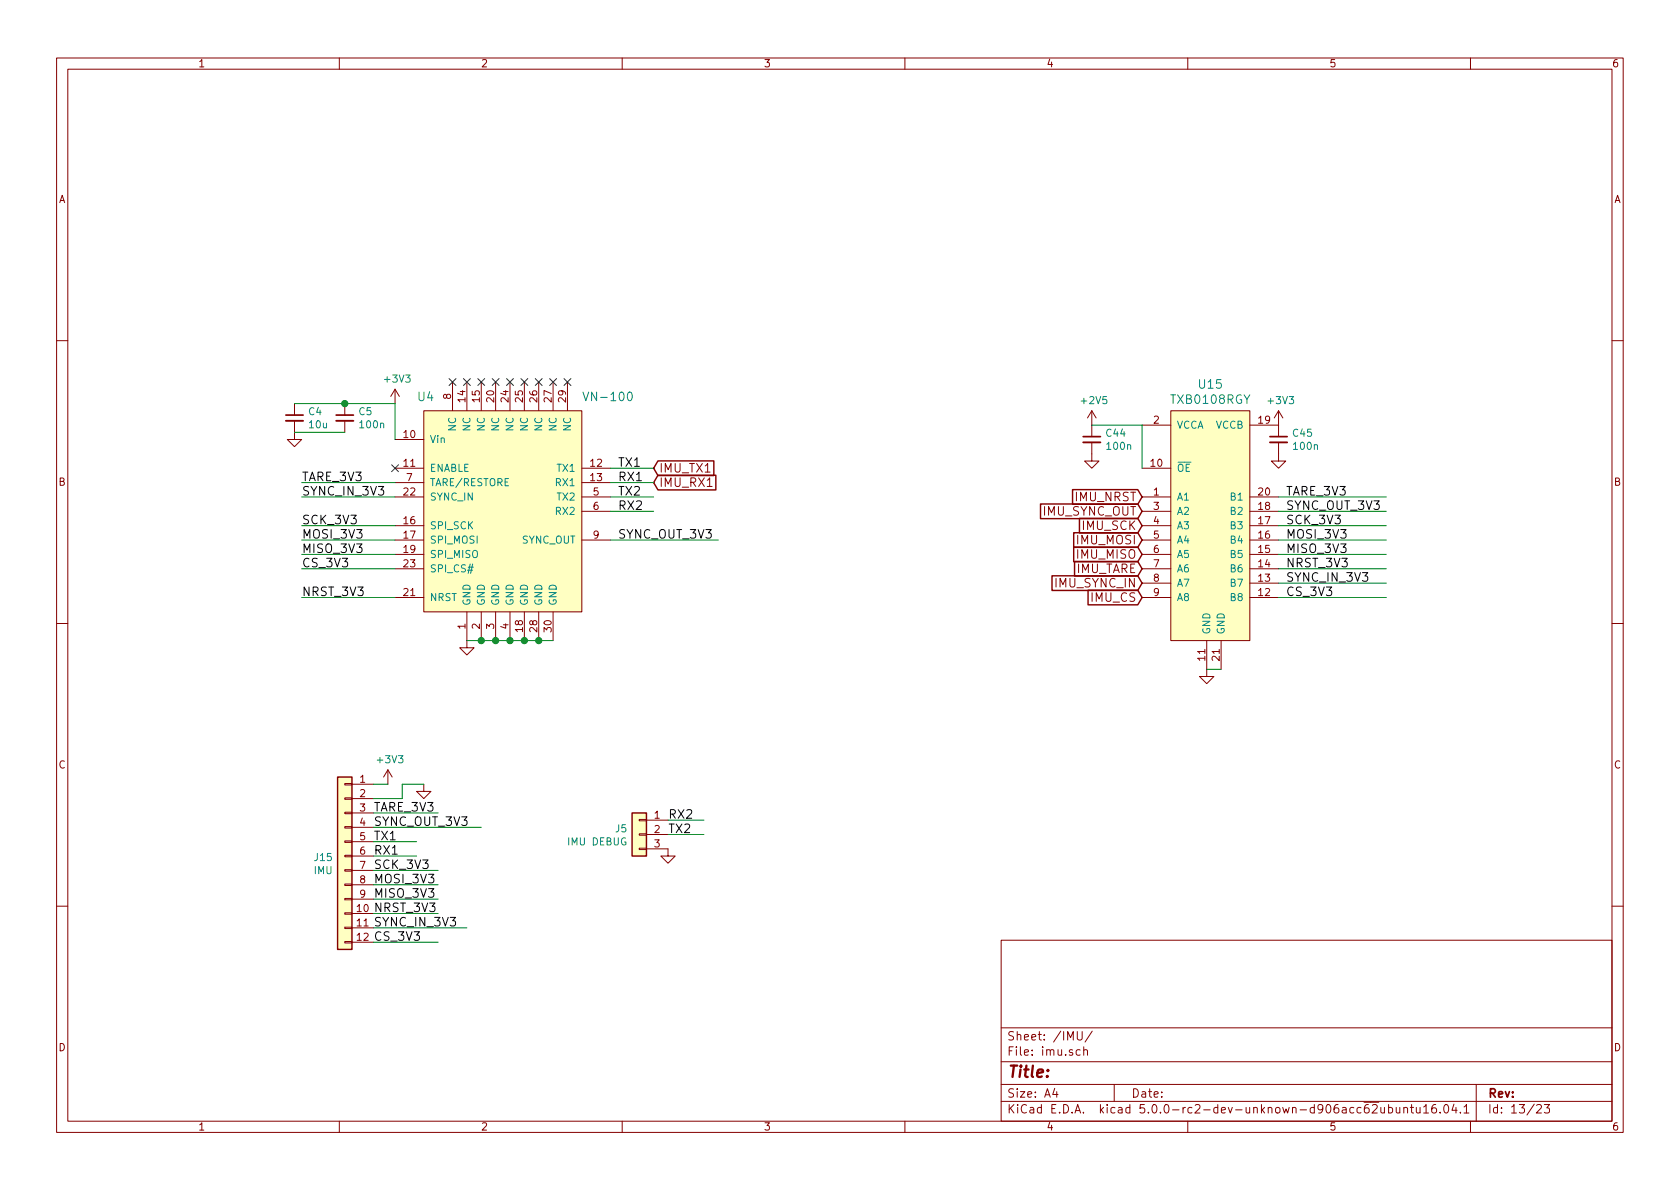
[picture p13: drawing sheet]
EESchema Schematic File Version 4
LIBS:ovc-cache
EELAYER 26 0
EELAYER END
$Descr A4 11693 8268
encoding utf-8
Sheet 13 23
Title ""
Date ""
Rev ""
Comp ""
Comment1 ""
Comment2 ""
Comment3 ""
Comment4 ""
$EndDescr
$Comp
L IMU:VN-100 U4
U 1 1
P 3450 3550
F 0 "U4" H 2900 4350 60  0000 L CNN
F 1 "VN-100" H 4050 4350 60  0000 L CNN
F 2 "IMU:VN-100" H 4291 3444 60  0001 L CNN
F 3 "" H 3450 3550 60  0000 C CNN
F 4 "DNP" H 2900 4450 50  0001 C CNN "D1"
F 5 "DNP" H 2900 4450 50  0001 C CNN "D1PN"
F 6 "DNP" H 2900 4450 50  0001 C CNN "MFN"
F 7 "DNP" H 2900 4450 50  0001 C CNN "MPN"
	1    3450 3550
	1    0    0    -1  
$EndComp
$Comp
L power:+3V3 #PWR08
U 1 1
P 2750 2800
F 0 "#PWR08" H 2750 2650 50  0001 C CNN
F 1 "+3V3" H 2765 2973 50  0000 C CNN
F 2 "" H 2750 2800 50  0001 C CNN
F 3 "" H 2750 2800 50  0001 C CNN
	1    2750 2800
	1    0    0    -1  
$EndComp
$Comp
L power:GND #PWR09
U 1 1
P 3250 4450
F 0 "#PWR09" H 3250 4200 50  0001 C CNN
F 1 "GND" H 3255 4277 50  0001 C CNN
F 2 "" H 3250 4450 50  0001 C CNN
F 3 "" H 3250 4450 50  0001 C CNN
	1    3250 4450
	1    0    0    -1  
$EndComp
$Comp
L device:C_Small C4
U 1 1
P 2050 2900
F 0 "C4" H 2142 2946 50  0000 L CNN
F 1 "10u" H 2142 2855 50  0000 L CNN
F 2 "Capacitors_SMD:C_0603" H 2050 2900 50  0001 C CNN
F 3 "" H 2050 2900 50  0001 C CNN
F 4 "digikey" H 2142 3046 50  0001 C CNN "D1"
F 5 "490-7202" H 2142 3046 50  0001 C CNN "D1PN"
F 6 "Murata" H 2142 3046 50  0001 C CNN "MFN"
F 7 "GRM188R61E106MA73D" H 2142 3046 50  0001 C CNN "MPN"
	1    2050 2900
	1    0    0    -1  
$EndComp
$Comp
L device:C_Small C5
U 1 1
P 2400 2900
F 0 "C5" H 2492 2946 50  0000 L CNN
F 1 "100n" H 2492 2855 50  0000 L CNN
F 2 "Capacitors_SMD:C_0201" H 2400 2900 50  0001 C CNN
F 3 "" H 2400 2900 50  0001 C CNN
F 4 "digikey" H 2492 3046 50  0001 C CNN "D1"
F 5 "490-5881" H 2492 3046 50  0001 C CNN "D1PN"
F 6 "Murata" H 2492 3046 50  0001 C CNN "MFN"
F 7 "GRM033R61A104KE15D" H 2492 3046 50  0001 C CNN "MPN"
	1    2400 2900
	1    0    0    -1  
$EndComp
$Comp
L power:GND #PWR010
U 1 1
P 2050 3000
F 0 "#PWR010" H 2050 2750 50  0001 C CNN
F 1 "GND" H 2055 2827 50  0001 C CNN
F 2 "" H 2050 3000 50  0001 C CNN
F 3 "" H 2050 3000 50  0001 C CNN
	1    2050 3000
	1    0    0    -1  
$EndComp
$Comp
L voltage_translators:TXB0108RGY U15
U 1 1
P 8450 3750
F 0 "U15" H 8425 4837 60  0000 C CNN
F 1 "TXB0108RGY" H 8425 4731 60  0000 C CNN
F 2 "TI:TI_VQFN_20_RGY" H 8425 4731 60  0001 C CNN
F 3 "" H 8450 3750 60  0000 C CNN
F 4 "digikey" H 8425 4937 50  0001 C CNN "D1"
F 5 "296-21528" H 8450 3750 60  0001 C CNN "D1PN"
F 6 "TI" H 8425 4937 50  0001 C CNN "MFN"
F 7 "TXB0108RGY" H 8425 4937 50  0001 C CNN "MPN"
	1    8450 3750
	1    0    0    -1  
$EndComp
$Comp
L power:+3V3 #PWR054
U 1 1
P 8900 2950
F 0 "#PWR054" H 8900 2800 50  0001 C CNN
F 1 "+3V3" H 8915 3123 50  0000 C CNN
F 2 "" H 8900 2950 50  0001 C CNN
F 3 "" H 8900 2950 50  0001 C CNN
	1    8900 2950
	1    0    0    -1  
$EndComp
$Comp
L power:GND #PWR055
U 1 1
P 8400 4650
F 0 "#PWR055" H 8400 4400 50  0001 C CNN
F 1 "GND" H 8405 4477 50  0001 C CNN
F 2 "" H 8400 4650 50  0001 C CNN
F 3 "" H 8400 4650 50  0001 C CNN
	1    8400 4650
	1    0    0    -1  
$EndComp
$Comp
L device:C_Small C45
U 1 1
P 8900 3050
F 0 "C45" H 8992 3096 50  0000 L CNN
F 1 "100n" H 8992 3005 50  0000 L CNN
F 2 "Capacitors_SMD:C_0201" H 8900 3050 50  0001 C CNN
F 3 "" H 8900 3050 50  0001 C CNN
F 4 "digikey" H 8992 3196 50  0001 C CNN "D1"
F 5 "490-5881" H 8992 3196 50  0001 C CNN "D1PN"
F 6 "Murata" H 8992 3196 50  0001 C CNN "MFN"
F 7 "GRM033R61A104KE15D" H 8992 3196 50  0001 C CNN "MPN"
	1    8900 3050
	1    0    0    -1  
$EndComp
$Comp
L device:C_Small C44
U 1 1
P 7600 3050
F 0 "C44" H 7692 3096 50  0000 L CNN
F 1 "100n" H 7692 3005 50  0000 L CNN
F 2 "Capacitors_SMD:C_0201" H 7600 3050 50  0001 C CNN
F 3 "" H 7600 3050 50  0001 C CNN
F 4 "digikey" H 7692 3196 50  0001 C CNN "D1"
F 5 "490-5881" H 7692 3196 50  0001 C CNN "D1PN"
F 6 "Murata" H 7692 3196 50  0001 C CNN "MFN"
F 7 "GRM033R61A104KE15D" H 7692 3196 50  0001 C CNN "MPN"
	1    7600 3050
	1    0    0    -1  
$EndComp
$Comp
L power:GND #PWR056
U 1 1
P 8900 3150
F 0 "#PWR056" H 8900 2900 50  0001 C CNN
F 1 "GND" H 8905 2977 50  0001 C CNN
F 2 "" H 8900 3150 50  0001 C CNN
F 3 "" H 8900 3150 50  0001 C CNN
	1    8900 3150
	1    0    0    -1  
$EndComp
$Comp
L power:GND #PWR067
U 1 1
P 7600 3150
F 0 "#PWR067" H 7600 2900 50  0001 C CNN
F 1 "GND" H 7605 2977 50  0001 C CNN
F 2 "" H 7600 3150 50  0001 C CNN
F 3 "" H 7600 3150 50  0001 C CNN
	1    7600 3150
	1    0    0    -1  
$EndComp
$Comp
L power:+2V5 #PWR04
U 1 1
P 7600 2950
F 0 "#PWR04" H 7600 2800 50  0001 C CNN
F 1 "+2V5" H 7615 3123 50  0000 C CNN
F 2 "" H 7600 2950 50  0001 C CNN
F 3 "" H 7600 2950 50  0001 C CNN
	1    7600 2950
	1    0    0    -1  
$EndComp
$Comp
L Connector_Generic:Conn_01x12 J15
U 1 1
P 2400 5950
F 0 "J15" H 2480 5942 50  0000 L CNN
F 1 "IMU" H 2480 5851 50  0000 L CNN
F 2 "Pin_Headers:Pin_Header_Straight_1x12_Pitch2.54mm" H 2400 5950 50  0001 C CNN
F 3 "" H 2400 5950 50  0001 C CNN
F 4 "DNP" H 2480 6042 50  0001 C CNN "D1"
F 5 "DNP" H 2480 6042 50  0001 C CNN "D1PN"
F 6 "DNP" H 2480 6042 50  0001 C CNN "MFN"
F 7 "DNP" H 2480 6042 50  0001 C CNN "MPN"
	1    2400 5950
	-1   0    0    -1  
$EndComp
$Comp
L power:+3V3 #PWR0196
U 1 1
P 2700 5450
F 0 "#PWR0196" H 2700 5300 50  0001 C CNN
F 1 "+3V3" H 2715 5623 50  0000 C CNN
F 2 "" H 2700 5450 50  0001 C CNN
F 3 "" H 2700 5450 50  0001 C CNN
	1    2700 5450
	1    0    0    -1  
$EndComp
$Comp
L power:GND #PWR0197
U 1 1
P 2950 5450
F 0 "#PWR0197" H 2950 5200 50  0001 C CNN
F 1 "GND" H 2955 5277 50  0001 C CNN
F 2 "" H 2950 5450 50  0001 C CNN
F 3 "" H 2950 5450 50  0001 C CNN
	1    2950 5450
	1    0    0    -1  
$EndComp
$Comp
L Connector_Generic:Conn_01x03 J5
U 1 1
P 4450 5800
F 0 "J5" H 4530 5842 50  0000 L CNN
F 1 "IMU DEBUG" H 4530 5751 50  0000 L CNN
F 2 "Pin_Headers:Pin_Header_Straight_1x03_Pitch2.54mm" H 4450 5800 50  0001 C CNN
F 3 "" H 4450 5800 50  0001 C CNN
F 4 "DNP" H 4530 5942 50  0001 C CNN "D1"
F 5 "DNP" H 4530 5942 50  0001 C CNN "D1PN"
F 6 "DNP" H 4530 5942 50  0001 C CNN "MFN"
F 7 "DNP" H 4530 5942 50  0001 C CNN "MPN"
	1    4450 5800
	-1   0    0    -1  
$EndComp
$Comp
L power:GND #PWR079
U 1 1
P 4650 5900
F 0 "#PWR079" H 4650 5650 50  0001 C CNN
F 1 "GND" H 4655 5727 50  0001 C CNN
F 2 "" H 4650 5900 50  0001 C CNN
F 3 "" H 4650 5900 50  0001 C CNN
	1    4650 5900
	1    0    0    -1  
$EndComp
Text Label 4300 3450 0    60   ~ 0
TX2
Text Label 4300 3550 0    60   ~ 0
RX2
Text GLabel 4550 3250 2    60   Input ~ 0
IMU_TX1
Text GLabel 4550 3350 2    60   Input ~ 0
IMU_RX1
Text Label 4300 3750 0    60   ~ 0
SYNC_OUT_3V3
Text Label 2100 3350 0    60   ~ 0
TARE_3V3
Text Label 2100 3450 0    60   ~ 0
SYNC_IN_3V3
Text Label 2100 3650 0    60   ~ 0
SCK_3V3
Text Label 2100 3750 0    60   ~ 0
MOSI_3V3
Text Label 2100 3850 0    60   ~ 0
MISO_3V3
Text Label 2100 3950 0    60   ~ 0
CS_3V3
Text Label 2100 4150 0    60   ~ 0
NRST_3V3
Text Label 8950 3550 0    60   ~ 0
SYNC_OUT_3V3
Text Label 8950 3450 0    60   ~ 0
TARE_3V3
Text Label 8950 4050 0    60   ~ 0
SYNC_IN_3V3
Text Label 8950 3650 0    60   ~ 0
SCK_3V3
Text Label 8950 3750 0    60   ~ 0
MOSI_3V3
Text Label 8950 3850 0    60   ~ 0
MISO_3V3
Text Label 8950 4150 0    60   ~ 0
CS_3V3
Text Label 8950 3950 0    60   ~ 0
NRST_3V3
Text GLabel 7950 3550 0    60   Input ~ 0
IMU_SYNC_OUT
Text GLabel 7950 3950 0    60   Input ~ 0
IMU_TARE
Text GLabel 7950 4050 0    60   Input ~ 0
IMU_SYNC_IN
Text GLabel 7950 3650 0    60   Input ~ 0
IMU_SCK
Text GLabel 7950 3750 0    60   Input ~ 0
IMU_MOSI
Text GLabel 7950 3850 0    60   Input ~ 0
IMU_MISO
Text GLabel 7950 4150 0    60   Input ~ 0
IMU_CS
Text GLabel 7950 3450 0    60   Input ~ 0
IMU_NRST
Text Label 2600 6050 0    60   ~ 0
SCK_3V3
Text Label 4300 3250 0    60   ~ 0
TX1
Text Label 4300 3350 0    60   ~ 0
RX1
Text Label 4650 5700 0    60   ~ 0
RX2
Text Label 4650 5800 0    60   ~ 0
TX2
Text Label 2600 6150 0    60   ~ 0
MOSI_3V3
Text Label 2600 6250 0    60   ~ 0
MISO_3V3
Text Label 2600 6350 0    60   ~ 0
NRST_3V3
Text Label 2600 6450 0    60   ~ 0
SYNC_IN_3V3
Text Label 2600 6550 0    60   ~ 0
CS_3V3
Text Label 2600 5650 0    60   ~ 0
TARE_3V3
Text Label 2600 5750 0    60   ~ 0
SYNC_OUT_3V3
Text Label 2600 5850 0    60   ~ 0
TX1
Text Label 2600 5950 0    60   ~ 0
RX1
Wire Wire Line
	2750 2800 2750 3050
Wire Wire Line
	3250 4450 3350 4450
Wire Wire Line
	2050 2800 2400 2800
Wire Wire Line
	2400 3000 2050 3000
Wire Wire Line
	7950 2950 7950 3250
Wire Wire Line
	8500 4650 8400 4650
Wire Wire Line
	7600 2950 7950 2950
Wire Wire Line
	4250 3450 4550 3450
Wire Wire Line
	4550 3550 4250 3550
Wire Wire Line
	4250 3350 4550 3350
Wire Wire Line
	4250 3250 4550 3250
Wire Wire Line
	4250 3750 5000 3750
Wire Wire Line
	2750 3350 2100 3350
Wire Wire Line
	2750 3450 2100 3450
Wire Wire Line
	2750 3650 2100 3650
Wire Wire Line
	2750 3750 2100 3750
Wire Wire Line
	2750 3850 2100 3850
Wire Wire Line
	2750 3950 2100 3950
Wire Wire Line
	2750 4150 2100 4150
Wire Wire Line
	8900 3550 9650 3550
Wire Wire Line
	8900 3450 9650 3450
Wire Wire Line
	8900 4050 9650 4050
Wire Wire Line
	8900 3650 9650 3650
Wire Wire Line
	8900 3750 9650 3750
Wire Wire Line
	8900 3850 9650 3850
Wire Wire Line
	8900 4150 9650 4150
Wire Wire Line
	8900 3950 9650 3950
Wire Wire Line
	2700 5450 2600 5450
Wire Wire Line
	2600 5550 2800 5550
Wire Wire Line
	2800 5550 2800 5450
Wire Wire Line
	2800 5450 2950 5450
Wire Wire Line
	3050 6050 2600 6050
Wire Wire Line
	4650 5700 4900 5700
Wire Wire Line
	4650 5800 4900 5800
Wire Wire Line
	3050 6150 2600 6150
Wire Wire Line
	3050 6250 2600 6250
Wire Wire Line
	3050 6350 2600 6350
Wire Wire Line
	3250 6450 2600 6450
Wire Wire Line
	3050 6550 2600 6550
Wire Wire Line
	3050 5650 2600 5650
Wire Wire Line
	2600 5750 3350 5750
Wire Wire Line
	2600 5950 2900 5950
Wire Wire Line
	2600 5850 2900 5850
Connection ~ 3350 4450
Connection ~ 3450 4450
Connection ~ 3550 4450
Connection ~ 3650 4450
Connection ~ 3750 4450
Connection ~ 2400 2800
NoConn ~ 3150 2650
NoConn ~ 3250 2650
NoConn ~ 3350 2650
NoConn ~ 3450 2650
NoConn ~ 3550 2650
NoConn ~ 3650 2650
NoConn ~ 3750 2650
NoConn ~ 3850 2650
NoConn ~ 3950 2650
NoConn ~ 2750 3250
Wire Wire Line
	3350 4450 3450 4450
Wire Wire Line
	3450 4450 3550 4450
Wire Wire Line
	3550 4450 3650 4450
Wire Wire Line
	3650 4450 3750 4450
Wire Wire Line
	3750 4450 3850 4450
Wire Wire Line
	2400 2800 2750 2800
$EndSCHEMATC
